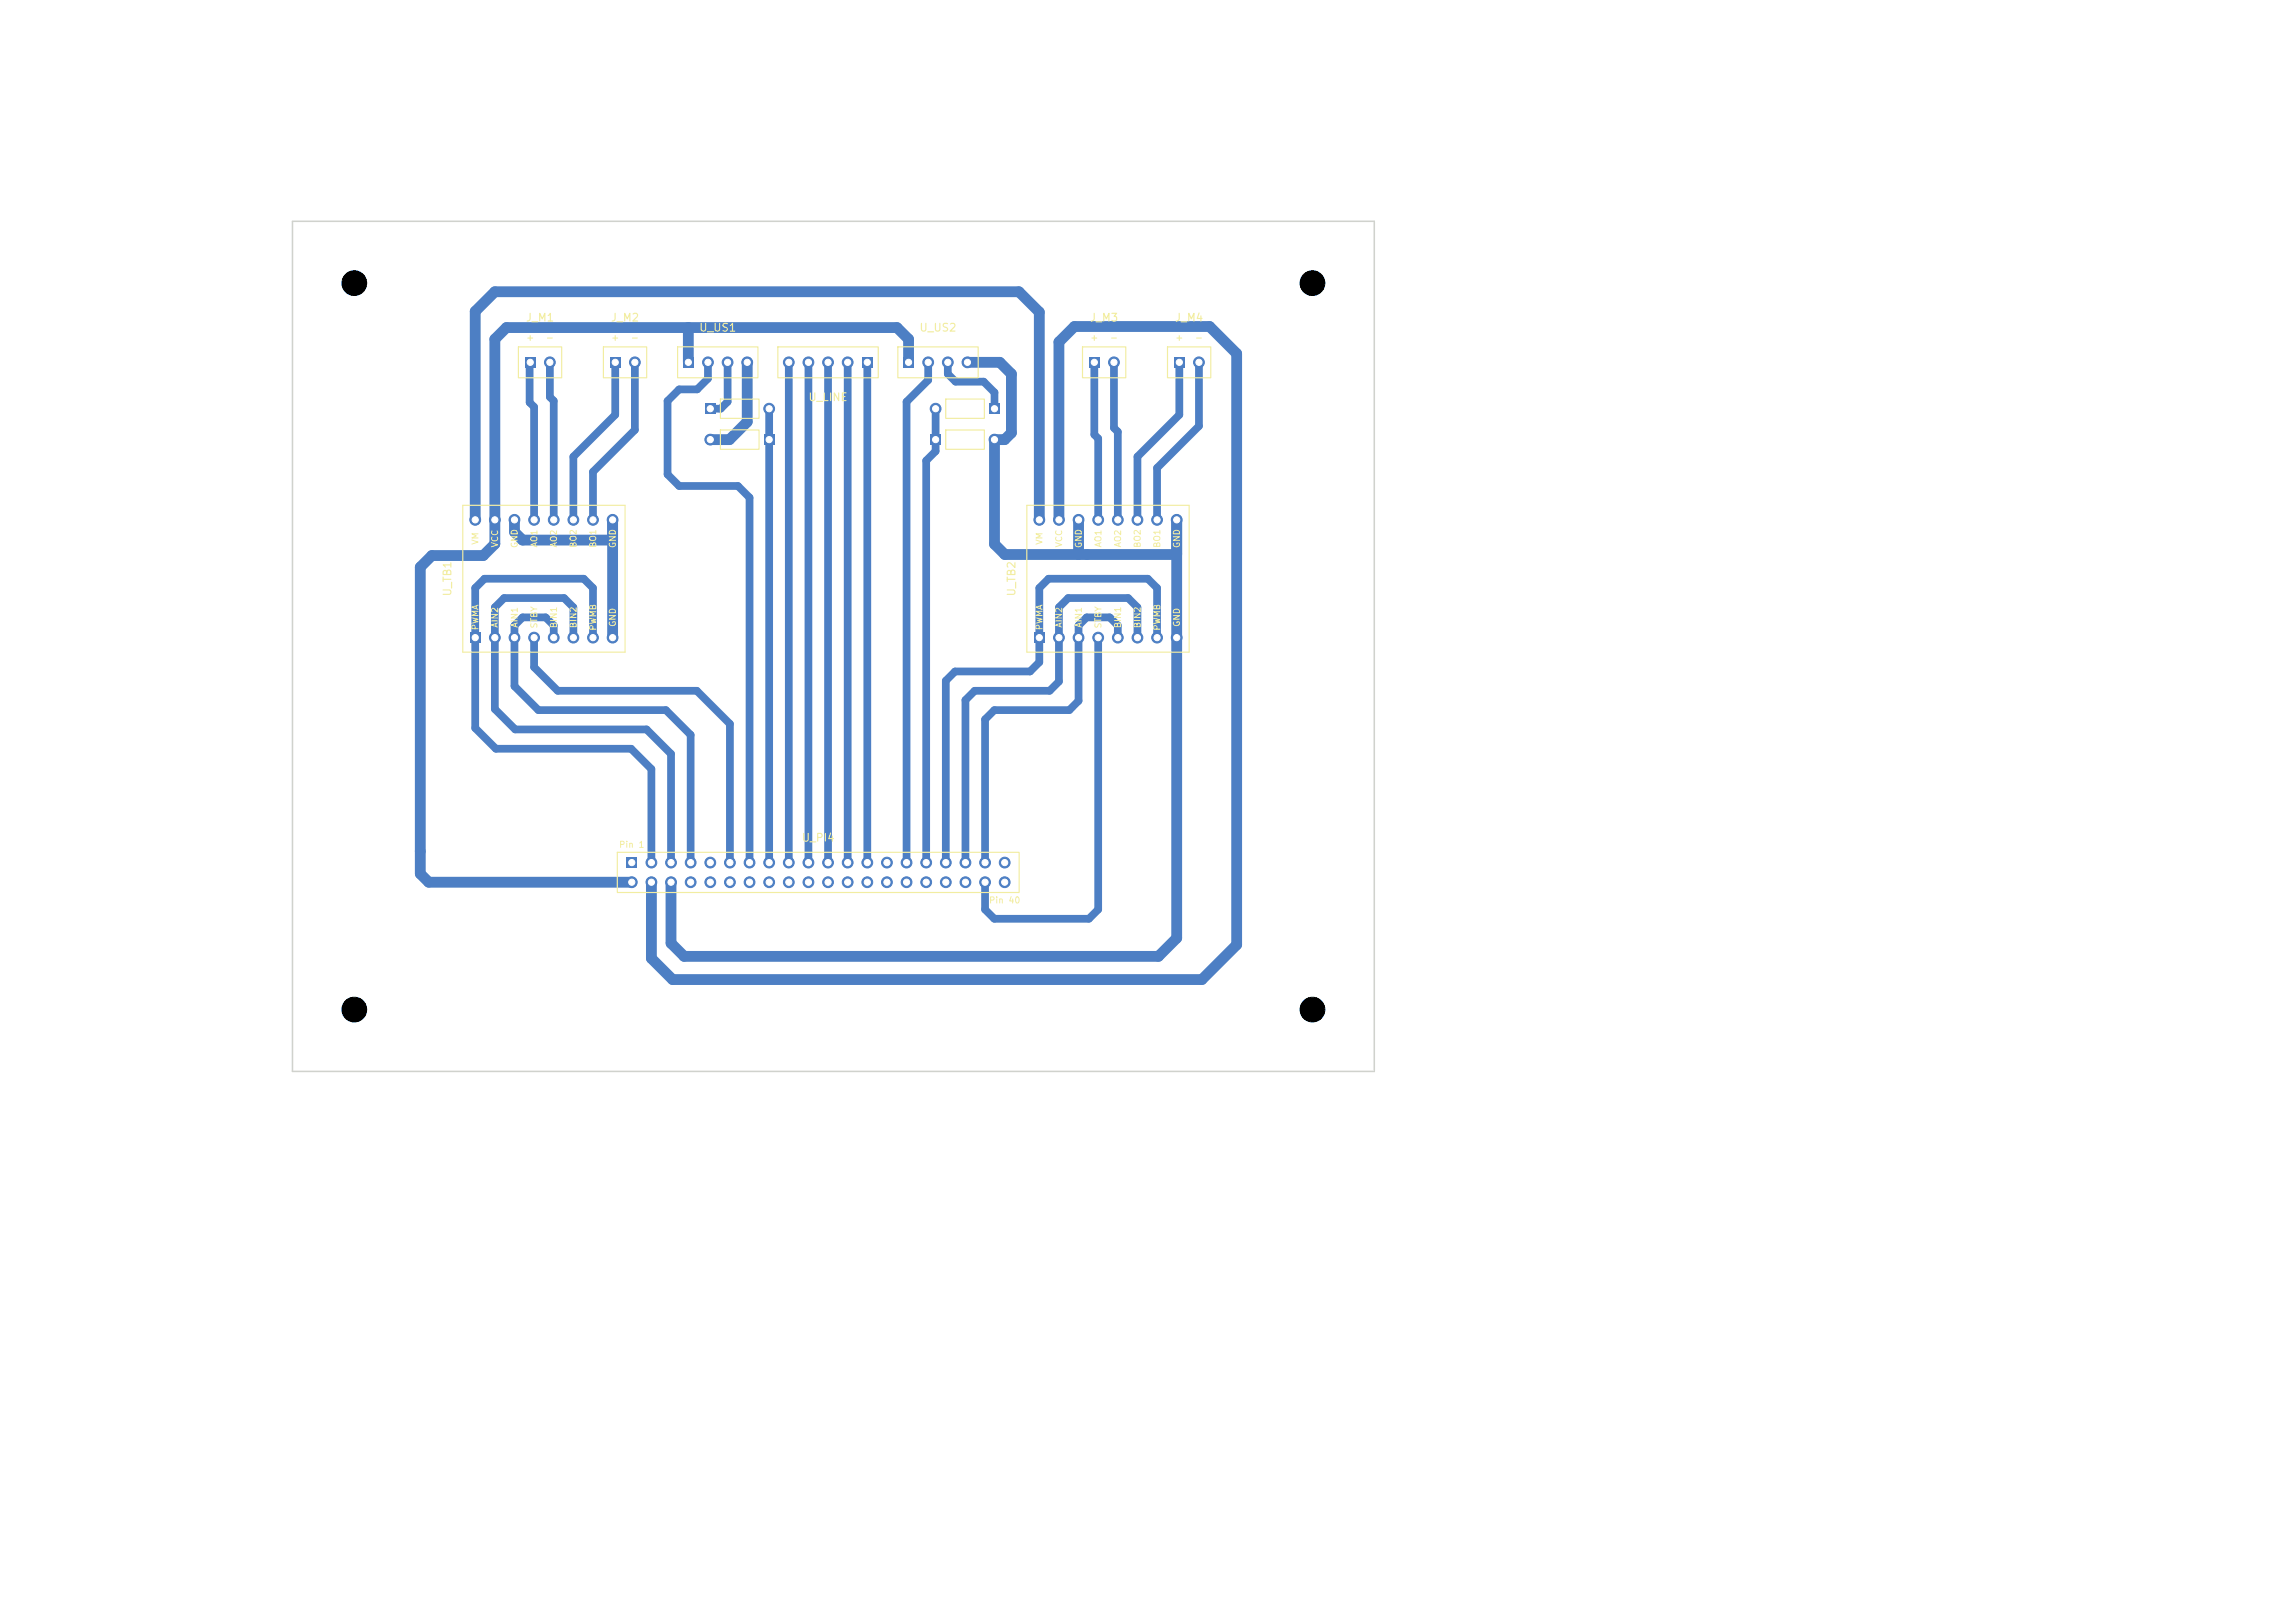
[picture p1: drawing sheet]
<svg xmlns="http://www.w3.org/2000/svg" width="297mm" height="210mm" viewBox="0 0 297 210" stroke-linecap="round" stroke-linejoin="round" font-family="sans-serif">
<defs><g id="words">
<g font-size="1" fill="#f2eda1">
<text x="68" y="41.8">J_M1</text>
<text x="79" y="41.8">J_M2</text>
<text x="141" y="41.8">J_M3</text>
<text x="152" y="41.8">J_M4</text>
<text x="90.4" y="43.1">U_US1</text>
<text x="118.9" y="43.1">U_US2</text>
<text x="104.5" y="52.1">U_LINE</text>
<text x="58.6" y="77.2" transform="rotate(-90 58.6 77.2)">U_TB1</text>
<text x="131.6" y="77.2" transform="rotate(-90 131.6 77.2)">U_TB2</text>
<text x="103.7" y="109.1">U_PI4</text>
</g>
<g font-size=".8" fill="#f2eda1">
<text x="68" y="44.3">+</text>
<text x="70.6" y="44.3">-</text>
<text x="79" y="44.3">+</text>
<text x="81.6" y="44.3">-</text>
<text x="141" y="44.3">+</text>
<text x="143.6" y="44.3">-</text>
<text x="152" y="44.3">+</text>
<text x="154.6" y="44.3">-</text>
<text x="62.1" y="70.6" transform="rotate(-90 62.1 70.6)">VM</text>
<text x="64.6" y="70.9" transform="rotate(-90 64.6 70.9)">VCC</text>
<text x="67.2" y="71" transform="rotate(-90 67.2 71)">GND</text>
<text x="69.7" y="70.9" transform="rotate(-90 69.7 70.9)">AO1</text>
<text x="72.3" y="70.9" transform="rotate(-90 72.3 70.9)">AO2</text>
<text x="74.8" y="71" transform="rotate(-90 74.8 71)">BO2</text>
<text x="77.3" y="71" transform="rotate(-90 77.3 71)">BO1</text>
<text x="79.9" y="71" transform="rotate(-90 79.9 71)">GND</text>
<text x="135.1" y="70.6" transform="rotate(-90 135.1 70.6)">VM</text>
<text x="137.6" y="70.9" transform="rotate(-90 137.6 70.9)">VCC</text>
<text x="140.2" y="71" transform="rotate(-90 140.2 71)">GND</text>
<text x="142.7" y="70.9" transform="rotate(-90 142.7 70.9)">AO1</text>
<text x="145.3" y="70.9" transform="rotate(-90 145.3 70.9)">AO2</text>
<text x="147.8" y="71" transform="rotate(-90 147.8 71)">BO2</text>
<text x="150.3" y="71" transform="rotate(-90 150.3 71)">BO1</text>
<text x="152.9" y="71" transform="rotate(-90 152.9 71)">GND</text>
<text x="62.1" y="81.6" transform="rotate(-90 62.1 81.6)">PWMA</text>
<text x="64.6" y="81.3" transform="rotate(-90 64.6 81.3)">AIN2</text>
<text x="67.2" y="81.3" transform="rotate(-90 67.2 81.3)">AIN1</text>
<text x="69.7" y="81.4" transform="rotate(-90 69.7 81.4)">STBY</text>
<text x="72.3" y="81.4" transform="rotate(-90 72.3 81.4)">BIN1</text>
<text x="74.8" y="81.4" transform="rotate(-90 74.8 81.4)">BIN2</text>
<text x="77.3" y="81.7" transform="rotate(-90 77.3 81.7)">PWMB</text>
<text x="79.9" y="81.2" transform="rotate(-90 79.9 81.2)">GND</text>
<text x="135.1" y="81.6" transform="rotate(-90 135.1 81.6)">PWMA</text>
<text x="137.6" y="81.3" transform="rotate(-90 137.6 81.3)">AIN2</text>
<text x="140.2" y="81.3" transform="rotate(-90 140.2 81.3)">AIN1</text>
<text x="142.7" y="81.4" transform="rotate(-90 142.7 81.4)">STBY</text>
<text x="145.3" y="81.4" transform="rotate(-90 145.3 81.4)">BIN1</text>
<text x="147.8" y="81.4" transform="rotate(-90 147.8 81.4)">BIN2</text>
<text x="150.3" y="81.7" transform="rotate(-90 150.3 81.7)">PWMB</text>
<text x="152.9" y="81.2" transform="rotate(-90 152.9 81.2)">GND</text>
<text x="80" y="109.9">Pin 1</text>
<text x="127.9" y="117.1">Pin 40</text>
</g>
</g></defs>
<path d="M88.4 46.2h1.4v1.4h-1.4z" fill="#4d7fc4"/>
<g fill="#4d7fc4" stroke="#4d7fc4" stroke-width=".13">
<circle cx="91.6" cy="46.9" r=".7"/>
<circle cx="94.2" cy="46.9" r=".7"/>
<circle cx="96.7" cy="46.9" r=".7"/>
</g>
<path d="M128 52.2h1.4v1.4h-1.4z" fill="#4d7fc4"/>
<circle cx="121.1" cy="52.9" r=".7" fill="#4d7fc4" stroke="#4d7fc4" stroke-width=".13"/>
<path d="M60.8 81.8h1.4v1.4h-1.4z" fill="#4d7fc4"/>
<g fill="#4d7fc4" stroke="#4d7fc4" stroke-width=".13">
<circle cx="64" cy="82.5" r=".7"/>
<circle cx="66.6" cy="82.5" r=".7"/>
<circle cx="69.1" cy="82.5" r=".7"/>
<circle cx="71.7" cy="82.5" r=".7"/>
<circle cx="74.2" cy="82.5" r=".7"/>
<circle cx="76.7" cy="82.5" r=".7"/>
<circle cx="79.3" cy="82.5" r=".7"/>
<circle cx="61.5" cy="67.3" r=".7"/>
<circle cx="64" cy="67.3" r=".7"/>
<circle cx="66.6" cy="67.3" r=".7"/>
<circle cx="69.1" cy="67.3" r=".7"/>
<circle cx="71.7" cy="67.3" r=".7"/>
<circle cx="74.2" cy="67.3" r=".7"/>
<circle cx="76.7" cy="67.3" r=".7"/>
<circle cx="79.3" cy="67.3" r=".7"/>
</g>
<path d="M91.2 52.2h1.4v1.4h-1.4z" fill="#4d7fc4"/>
<circle cx="99.5" cy="52.9" r=".7" fill="#4d7fc4" stroke="#4d7fc4" stroke-width=".13"/>
<path d="M151.9 46.2h1.4v1.4h-1.4z" fill="#4d7fc4"/>
<circle cx="155.2" cy="46.9" r=".7" fill="#4d7fc4" stroke="#4d7fc4" stroke-width=".13"/>
<path d="M81.1 110.9h1.4v1.4h-1.4z" fill="#4d7fc4"/>
<g fill="#4d7fc4" stroke="#4d7fc4" stroke-width=".13">
<circle cx="81.8" cy="114.2" r=".7"/>
<circle cx="84.3" cy="111.6" r=".7"/>
<circle cx="84.3" cy="114.2" r=".7"/>
<circle cx="86.8" cy="111.6" r=".7"/>
<circle cx="86.8" cy="114.2" r=".7"/>
<circle cx="89.4" cy="111.6" r=".7"/>
<circle cx="89.4" cy="114.2" r=".7"/>
<circle cx="91.9" cy="111.6" r=".7"/>
<circle cx="91.9" cy="114.2" r=".7"/>
<circle cx="94.5" cy="111.6" r=".7"/>
<circle cx="94.5" cy="114.2" r=".7"/>
<circle cx="97" cy="111.6" r=".7"/>
<circle cx="97" cy="114.2" r=".7"/>
<circle cx="99.5" cy="111.6" r=".7"/>
<circle cx="99.5" cy="114.2" r=".7"/>
<circle cx="102.1" cy="111.6" r=".7"/>
<circle cx="102.1" cy="114.2" r=".7"/>
<circle cx="104.6" cy="111.6" r=".7"/>
<circle cx="104.6" cy="114.2" r=".7"/>
<circle cx="107.2" cy="111.6" r=".7"/>
<circle cx="107.2" cy="114.2" r=".7"/>
<circle cx="109.7" cy="111.6" r=".7"/>
<circle cx="109.7" cy="114.2" r=".7"/>
<circle cx="112.2" cy="111.6" r=".7"/>
<circle cx="112.2" cy="114.2" r=".7"/>
<circle cx="114.8" cy="111.6" r=".7"/>
<circle cx="114.8" cy="114.2" r=".7"/>
<circle cx="117.3" cy="111.6" r=".7"/>
<circle cx="117.3" cy="114.2" r=".7"/>
<circle cx="119.9" cy="111.6" r=".7"/>
<circle cx="119.9" cy="114.2" r=".7"/>
<circle cx="122.4" cy="111.6" r=".7"/>
<circle cx="122.4" cy="114.2" r=".7"/>
<circle cx="124.9" cy="111.6" r=".7"/>
<circle cx="124.9" cy="114.2" r=".7"/>
<circle cx="127.5" cy="111.6" r=".7"/>
<circle cx="127.5" cy="114.2" r=".7"/>
<circle cx="130" cy="111.6" r=".7"/>
<circle cx="130" cy="114.2" r=".7"/>
</g>
<path d="M98.8 56.2h1.4v1.4h-1.4z" fill="#4d7fc4"/>
<circle cx="91.9" cy="56.9" r=".7" fill="#4d7fc4" stroke="#4d7fc4" stroke-width=".13"/>
<path d="M140.9 46.2h1.4v1.4h-1.4z" fill="#4d7fc4"/>
<circle cx="144.2" cy="46.9" r=".7" fill="#4d7fc4" stroke="#4d7fc4" stroke-width=".13"/>
<path d="M67.9 46.2h1.4v1.4h-1.4z" fill="#4d7fc4"/>
<circle cx="71.2" cy="46.9" r=".7" fill="#4d7fc4" stroke="#4d7fc4" stroke-width=".13"/>
<path d="M133.8 81.8h1.4v1.4h-1.4z" fill="#4d7fc4"/>
<g fill="#4d7fc4" stroke="#4d7fc4" stroke-width=".13">
<circle cx="137" cy="82.5" r=".7"/>
<circle cx="139.6" cy="82.5" r=".7"/>
<circle cx="142.1" cy="82.5" r=".7"/>
<circle cx="144.7" cy="82.5" r=".7"/>
<circle cx="147.2" cy="82.5" r=".7"/>
<circle cx="149.7" cy="82.5" r=".7"/>
<circle cx="152.3" cy="82.5" r=".7"/>
<circle cx="134.5" cy="67.3" r=".7"/>
<circle cx="137" cy="67.3" r=".7"/>
<circle cx="139.6" cy="67.3" r=".7"/>
<circle cx="142.1" cy="67.3" r=".7"/>
<circle cx="144.7" cy="67.3" r=".7"/>
<circle cx="147.2" cy="67.3" r=".7"/>
<circle cx="149.7" cy="67.3" r=".7"/>
<circle cx="152.3" cy="67.3" r=".7"/>
</g>
<path d="M111.5 46.2h1.4v1.4h-1.4z" fill="#4d7fc4"/>
<g fill="#4d7fc4" stroke="#4d7fc4" stroke-width=".13">
<circle cx="109.7" cy="46.9" r=".7"/>
<circle cx="107.2" cy="46.9" r=".7"/>
<circle cx="104.6" cy="46.9" r=".7"/>
<circle cx="102.1" cy="46.9" r=".7"/>
</g>
<path d="M120.4 56.2h1.4v1.4h-1.4z" fill="#4d7fc4"/>
<circle cx="128.7" cy="56.9" r=".7" fill="#4d7fc4" stroke="#4d7fc4" stroke-width=".13"/>
<path d="M116.9 46.2h1.4v1.4h-1.4z" fill="#4d7fc4"/>
<g fill="#4d7fc4" stroke="#4d7fc4" stroke-width=".13">
<circle cx="120.1" cy="46.9" r=".7"/>
<circle cx="122.7" cy="46.9" r=".7"/>
<circle cx="125.2" cy="46.9" r=".7"/>
</g>
<path d="M78.9 46.2h1.4v1.4h-1.4z" fill="#4d7fc4"/>
<circle cx="82.2" cy="46.9" r=".7" fill="#4d7fc4" stroke="#4d7fc4" stroke-width=".13"/>
<path d="M89.1 42.4v4.5M96.7 46.9v7.7l-2.3 2.3h-2.5M117.6 46.9v-3l-1.5-1.5h-50.6l-1.5 1.5v26.5l-1.5 1.5h-6.6l-1.5 1.5v39.7l1.1 1.1h26.3M125.2 46.9h4.2l1.5 1.5v7.6l-.9 .9h-1.3v13.5l1.3 1.4h22.3M61.5 67.3v-27l2.5-2.5h67.9l2.6 2.6v26.9M66.6 67.3v1.5l1 1.1h11.7M79.3 67.3v15.2M137 67.3v-23l2-2h17.5l3.5 3.5v76.5l-4.5 4.5h-68.5l-2.7-2.8v-9.8M139.6 67.3l-.1 4.5M152.3 67.3v54.1l-2.4 2.4h-61.4l-1.7-1.7v-7.9" fill="none" stroke="#4d7fc4" stroke-width="1.4"/>
<g fill="none" stroke="#4d7fc4" stroke-width="1">
<path d="M68.6 46.9l-.1 .1v5.1l.6 .6v14.6M71.2 46.9v4.5l.5 .5v15.4M79.6 46.9v6.8l-5.4 5.4v8.2M82.2 46.9v8.7l-5.5 5.5v6.2M91.6 46.9v2.1l-1.4 1.4h-2.3l-1.5 1.5v9.5l1.5 1.5h7.6l1.5 1.5v47.2M94.2 46.9v5.1l-.9 .9h-1.4M99.5 52.9v58.7M102.1 46.9v64.7M104.6 46.9v64.7M107.2 46.9v64.7M109.7 46.9v64.7M112.2 46.9v64.7"/>
<path d="M120.1 46.9v2.3l-2.8 2.8v59.6M121.1 52.9v5.5l-1.2 1.2v52M122.7 46.9v1.5l1 1h3.6l1.4 1.4v2.1M141.6 46.9v9.3l.5 .5v10.6M144.2 46.9v8.5l.5 .5v11.4M152.6 46.9v6.8l-5.4 5.4v8.2M155.2 46.9v8.2l-5.5 5.5v6.7M69.1 82.5v3.8l3.1 3.1h18l4.3 4.3v17.9M71.7 82.5v-1.6l-1.1-1h-3l-1 1v7.9l3.1 3.1h16.5l3.2 3.2v16.5M74.2 82.5v-3.9l-1.2-1.2h-7.8l-1.2 1.2v13.2l2.7 2.6h17l3.1 3.2v14M76.7 82.5v-6.4l-1.2-1.2h-12.8l-1.2 1.2v18.1l2.7 2.7h17.5l2.6 2.6v12.1M142.1 82.5v35.2l-1.2 1.2h-12.2l-1.2-1.2v-3.5"/>
<path d="M144.7 82.5v-1.6l-1.1-1h-3l-1 1v9.8l-1.2 1.2h-9.7l-1.2 1.2v18.5M147.2 82.5v-3.9l-1.2-1.2h-7.8l-1.2 1.2v9.6l-1.2 1.2h-9.7l-1.2 1.2v21M149.7 82.5v-6.4l-1.2-1.2h-12.8l-1.2 1.2v9.6l-1.2 1.2h-9.7l-1.2 1.2v23.5"/>
</g>
<g fill="none" stroke="#f2eda1" stroke-width=".15">
<path d="M67.1 44.9h5.6v4h-5.6zM78.1 44.9h5.6v4h-5.6zM87.7 44.9h10.4v4h-10.4zM93.2 51.6h5v2.5h-5zM93.2 55.6h5v2.5h-5zM100.7 44.9h13v4h-13zM116.2 44.9h10.4v4h-10.4zM122.4 51.6h5v2.5h-5zM122.4 55.6h5v2.5h-5zM140.1 44.9h5.6v4h-5.6zM151.1 44.9h5.6v4h-5.6zM59.9 65.4h21v19h-21z"/>
<path d="M132.9 65.4h21v19h-21zM79.9 110.3h52v5.2h-52z"/>
</g>
<path d="M37.9 28.6h140v110h-140z" fill="none" stroke="#d0d2cd" stroke-width=".2"/>
<g fill="#000" stroke="#000" stroke-width=".13">
<circle cx="45.9" cy="36.6" r="1.6"/>
<circle cx="169.9" cy="36.6" r="1.6"/>
<circle cx="45.9" cy="130.6" r="1.6"/>
<circle cx="169.9" cy="130.6" r="1.6"/>
</g>
<g fill="#fff" stroke="#fff" stroke-width=".13">
<circle cx="89.1" cy="46.9" r=".4"/>
<circle cx="91.6" cy="46.9" r=".4"/>
<circle cx="94.2" cy="46.9" r=".4"/>
<circle cx="96.7" cy="46.9" r=".4"/>
<circle cx="128.7" cy="52.9" r=".4"/>
<circle cx="121.1" cy="52.9" r=".4"/>
<circle cx="61.5" cy="82.5" r=".4"/>
<circle cx="64" cy="82.5" r=".4"/>
<circle cx="66.6" cy="82.5" r=".4"/>
<circle cx="69.1" cy="82.5" r=".4"/>
<circle cx="71.7" cy="82.5" r=".4"/>
<circle cx="74.2" cy="82.5" r=".4"/>
<circle cx="76.7" cy="82.5" r=".4"/>
<circle cx="79.3" cy="82.5" r=".4"/>
<circle cx="61.5" cy="67.3" r=".4"/>
<circle cx="64" cy="67.3" r=".4"/>
<circle cx="66.6" cy="67.3" r=".4"/>
<circle cx="69.1" cy="67.3" r=".4"/>
<circle cx="71.7" cy="67.3" r=".4"/>
<circle cx="74.2" cy="67.3" r=".4"/>
<circle cx="76.7" cy="67.3" r=".4"/>
<circle cx="79.3" cy="67.3" r=".4"/>
<circle cx="91.9" cy="52.9" r=".4"/>
<circle cx="99.5" cy="52.9" r=".4"/>
<circle cx="152.6" cy="46.9" r=".4"/>
<circle cx="155.2" cy="46.9" r=".4"/>
<circle cx="81.8" cy="111.6" r=".4"/>
<circle cx="81.8" cy="114.2" r=".4"/>
<circle cx="84.3" cy="111.6" r=".4"/>
<circle cx="84.3" cy="114.2" r=".4"/>
<circle cx="86.8" cy="111.6" r=".4"/>
<circle cx="86.8" cy="114.2" r=".4"/>
<circle cx="89.4" cy="111.6" r=".4"/>
<circle cx="89.4" cy="114.2" r=".4"/>
<circle cx="91.9" cy="111.6" r=".4"/>
<circle cx="91.9" cy="114.2" r=".4"/>
<circle cx="94.5" cy="111.6" r=".4"/>
<circle cx="94.5" cy="114.2" r=".4"/>
<circle cx="97" cy="111.6" r=".4"/>
<circle cx="97" cy="114.2" r=".4"/>
<circle cx="99.5" cy="111.6" r=".4"/>
<circle cx="99.5" cy="114.2" r=".4"/>
<circle cx="102.1" cy="111.6" r=".4"/>
<circle cx="102.1" cy="114.2" r=".4"/>
<circle cx="104.6" cy="111.6" r=".4"/>
<circle cx="104.6" cy="114.2" r=".4"/>
<circle cx="107.2" cy="111.6" r=".4"/>
<circle cx="107.2" cy="114.2" r=".4"/>
<circle cx="109.7" cy="111.6" r=".4"/>
<circle cx="109.7" cy="114.2" r=".4"/>
<circle cx="112.2" cy="111.6" r=".4"/>
<circle cx="112.2" cy="114.2" r=".4"/>
<circle cx="114.8" cy="111.6" r=".4"/>
<circle cx="114.8" cy="114.2" r=".4"/>
<circle cx="117.3" cy="111.6" r=".4"/>
<circle cx="117.3" cy="114.2" r=".4"/>
<circle cx="119.9" cy="111.6" r=".4"/>
<circle cx="119.9" cy="114.2" r=".4"/>
<circle cx="122.4" cy="111.6" r=".4"/>
<circle cx="122.4" cy="114.2" r=".4"/>
<circle cx="124.9" cy="111.6" r=".4"/>
<circle cx="124.9" cy="114.2" r=".4"/>
<circle cx="127.5" cy="111.6" r=".4"/>
<circle cx="127.5" cy="114.2" r=".4"/>
<circle cx="130" cy="111.6" r=".4"/>
<circle cx="130" cy="114.2" r=".4"/>
<circle cx="99.5" cy="56.9" r=".4"/>
<circle cx="91.9" cy="56.9" r=".4"/>
<circle cx="141.6" cy="46.9" r=".4"/>
<circle cx="144.2" cy="46.9" r=".4"/>
<circle cx="68.6" cy="46.9" r=".4"/>
<circle cx="71.2" cy="46.9" r=".4"/>
<circle cx="134.5" cy="82.5" r=".4"/>
<circle cx="137" cy="82.5" r=".4"/>
<circle cx="139.6" cy="82.5" r=".4"/>
<circle cx="142.1" cy="82.5" r=".4"/>
<circle cx="144.7" cy="82.5" r=".4"/>
<circle cx="147.2" cy="82.5" r=".4"/>
<circle cx="149.7" cy="82.5" r=".4"/>
<circle cx="152.3" cy="82.5" r=".4"/>
<circle cx="134.5" cy="67.3" r=".4"/>
<circle cx="137" cy="67.3" r=".4"/>
<circle cx="139.6" cy="67.3" r=".4"/>
<circle cx="142.1" cy="67.3" r=".4"/>
<circle cx="144.7" cy="67.3" r=".4"/>
<circle cx="147.2" cy="67.3" r=".4"/>
<circle cx="149.7" cy="67.3" r=".4"/>
<circle cx="152.3" cy="67.3" r=".4"/>
<circle cx="112.2" cy="46.9" r=".4"/>
<circle cx="109.7" cy="46.9" r=".4"/>
<circle cx="107.2" cy="46.9" r=".4"/>
<circle cx="104.6" cy="46.9" r=".4"/>
<circle cx="102.1" cy="46.9" r=".4"/>
<circle cx="121.1" cy="56.9" r=".4"/>
<circle cx="128.7" cy="56.9" r=".4"/>
<circle cx="117.6" cy="46.9" r=".4"/>
<circle cx="120.1" cy="46.9" r=".4"/>
<circle cx="122.7" cy="46.9" r=".4"/>
<circle cx="125.2" cy="46.9" r=".4"/>
<circle cx="79.6" cy="46.9" r=".4"/>
<circle cx="82.2" cy="46.9" r=".4"/>
</g>
<use href="#words"/>
</svg>
